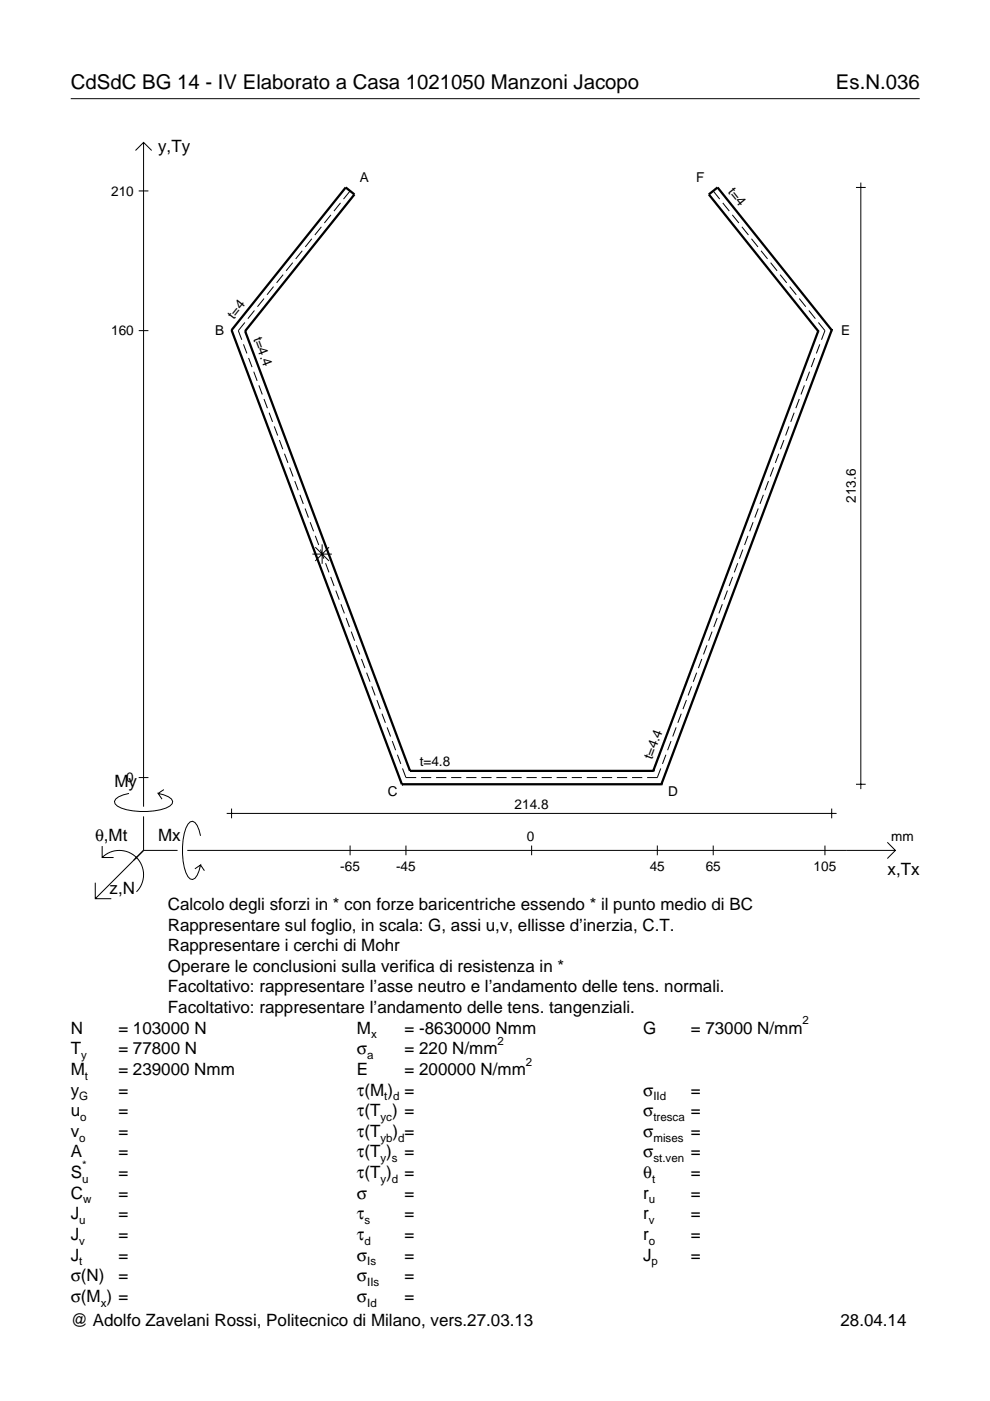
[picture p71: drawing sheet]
<svg xmlns="http://www.w3.org/2000/svg" width="210mm" height="297mm" viewBox="0 0 210 297" stroke-linecap="round" stroke-linejoin="round" font-family="sans-serif">
<defs><g id="words">
<g font-size="4.3">
<text x="15" y="18.9">CdSdC BG 14 - IV Elaborato a Casa 1021050 Manzoni Jacopo</text>
<text x="177.2" y="18.9">Es.N.036</text>
</g>
<g font-size="3.6">
<text x="33.5" y="32.3">y,Ty</text>
<text x="24.3" y="166.9">My</text>
<text x="20.1" y="178.2">θ,Mt</text>
<text x="33.5" y="178.2">Mx</text>
<text x="188.2" y="185.5">x,Tx</text>
<text x="23.2" y="189.6">z,N</text>
<text x="35.6" y="192.9">Calcolo degli sforzi in * con forze baricentriche essendo * il punto medio di BC</text>
<text x="35.6" y="197.3">Rappresentare sul foglio, in scala: G, assi u,v, ellisse d’inerzia, C.T.</text>
<text x="35.6" y="201.7">Rappresentare i cerchi di Mohr</text>
<text x="35.6" y="206">Operare le conclusioni sulla verifica di resistenza in *</text>
<text x="35.6" y="210.4">Facoltativo: rappresentare l’asse neutro e l’andamento delle tens. normali.</text>
<text x="35.6" y="214.8">Facoltativo: rappresentare l’andamento delle tens. tangenziali.</text>
<text x="15" y="219.2">N</text>
<text x="25.1" y="219.2">= 103000 N</text>
<text x="75.7" y="219.2">M</text>
<text x="85.8" y="219.2">= -8630000 Nmm</text>
<text x="136.4" y="219.2">G</text>
<text x="146.5" y="219.2">= 73000 N/mm</text>
<text x="15" y="227.9">M</text>
<text x="15" y="223.5">T</text>
<text x="25.1" y="223.5">= 77800 N</text>
<text x="25.1" y="227.9">= 239000 Nmm</text>
<text x="75.7" y="223.5">σ</text>
<text x="75.7" y="227.9">E</text>
<text x="85.8" y="223.5">= 220 N/mm</text>
<text x="85.8" y="227.9">= 200000 N/mm</text>
<text x="15" y="232.3">y</text>
<text x="25.1" y="232.3">=</text>
<text x="75.7" y="232.3">τ(M ) =</text>
<text x="136.4" y="232.3">σ</text>
<text x="146.5" y="232.3">=</text>
<text x="15" y="236.7">u</text>
<text x="25.1" y="236.7">=</text>
<text x="75.7" y="236.7">τ(T ) =</text>
<text x="136.4" y="236.7">σ</text>
<text x="146.5" y="236.7">=</text>
<text x="15" y="241">v</text>
<text x="15" y="245.4">A</text>
<text x="25.1" y="241">=</text>
<text x="25.1" y="245.4">=</text>
<text x="75.7" y="245.4">τ(T )</text>
<text x="75.7" y="241">τ(T</text>
<text x="83.3" y="241">) =</text>
<text x="85.8" y="245.4">=</text>
<text x="136.4" y="241">σ</text>
<text x="136.4" y="245.4">σ</text>
<text x="146.5" y="241">=</text>
<text x="146.5" y="245.4">=</text>
<text x="15" y="249.8">S</text>
<text x="25.1" y="249.8">=</text>
<text x="75.7" y="249.8">τ(T )</text>
<text x="85.8" y="249.8">=</text>
<text x="136.4" y="249.8">θ</text>
<text x="146.5" y="249.8">=</text>
<text x="15" y="254.2">C</text>
<text x="25.1" y="254.2">=</text>
<text x="75.7" y="254.2">σ</text>
<text x="85.8" y="254.2">=</text>
<text x="136.4" y="254.2">r</text>
<text x="146.5" y="254.2">=</text>
<text x="15" y="258.5">J</text>
<text x="15" y="262.9">J</text>
<text x="25.1" y="258.5">=</text>
<text x="25.1" y="262.9">=</text>
<text x="75.7" y="258.5">τ</text>
<text x="75.7" y="262.9">τ</text>
<text x="85.8" y="258.5">=</text>
<text x="85.8" y="262.9">=</text>
<text x="136.4" y="258.5">r</text>
<text x="136.4" y="262.9">r</text>
<text x="146.5" y="258.5">=</text>
<text x="146.5" y="262.9">=</text>
<text x="15" y="267.3">J</text>
<text x="25.1" y="267.3">=</text>
<text x="75.7" y="267.3">σ</text>
<text x="85.8" y="267.3">=</text>
<text x="136.4" y="267.3">J</text>
<text x="146.5" y="267.3">=</text>
<text x="15" y="271.7">σ(N)</text>
<text x="25.1" y="271.7">=</text>
<text x="75.7" y="271.7">σ</text>
<text x="85.8" y="271.7">=</text>
<text x="15" y="281.2">@ Adolfo Zavelani Rossi, Politecnico di Milano, vers.27.03.13</text>
<text x="15" y="276">σ(M ) =</text>
<text x="75.7" y="276">σ</text>
<text x="85.8" y="276">=</text>
<text x="178.2" y="281.2">28.04.14</text>
</g>
<g font-size="2.9">
<text x="23.6" y="41.5">210</text>
<text x="76.3" y="38.6">A</text>
<text x="147.6" y="38.6">F</text>
<text x="154.2" y="40.7" transform="rotate(51 154.2 40.7)">t=4</text>
<text x="23.6" y="71.1">160</text>
<text x="45.6" y="71">B</text>
<text x="49.6" y="67.7" transform="rotate(-51 49.6 67.7)">t=4</text>
<text x="53.6" y="71.8" transform="rotate(69 53.6 71.8)">t=4.4</text>
<text x="178.3" y="71">E</text>
<text x="181.5" y="106.6" transform="rotate(-90 181.5 106.6)">213.6</text>
<text x="138.3" y="161.2" transform="rotate(-69 138.3 161.2)">t=4.4</text>
<text x="26.8" y="165.9">0</text>
<text x="89" y="162.4">t=4.8</text>
<text x="82.2" y="168.8">C</text>
<text x="109.1" y="171.4">214.8</text>
<text x="141.7" y="168.8">D</text>
<text x="111.7" y="178.2">0</text>
<text x="189" y="178.2">mm</text>
<text x="72.1" y="184.7">-65</text>
<text x="84" y="184.7">-45</text>
<text x="137.8" y="184.7">45</text>
<text x="149.6" y="184.7">65</text>
<text x="172.5" y="184.7">105</text>
</g>
<g font-size="2.4">
<text x="78.7" y="220.2">x</text>
<text x="105.5" y="221.5">2</text>
<text x="170.2" y="217.2">2</text>
<text x="17.2" y="224.5">y</text>
<text x="77.9" y="224.5">a</text>
<text x="111.5" y="225.9">2</text>
<text x="16.8" y="233.3">G</text>
<text x="18" y="228.9">t</text>
<text x="81.5" y="233.3">t d</text>
<text x="138.5" y="233.3">IId</text>
<text x="17" y="237.7">o</text>
<text x="80.7" y="237.7">yc</text>
<text x="138.5" y="237.7">tresca</text>
<text x="16.8" y="242">o</text>
<text x="80.7" y="242">yb d</text>
<text x="138.5" y="242">mises</text>
<text x="17.4" y="250.8">u</text>
<text x="17.4" y="247.8">*</text>
<text x="80.7" y="246.4">y s</text>
<text x="80.7" y="250.8">y d</text>
<text x="138.2" y="250.8">t</text>
<text x="138.5" y="246.4">st.ven</text>
<text x="17.6" y="255.2">w</text>
<text x="137.6" y="255.2">u</text>
<text x="16.8" y="259.5">u</text>
<text x="16.8" y="263.9">v</text>
<text x="77.3" y="259.5">s</text>
<text x="77.3" y="263.9">d</text>
<text x="137.6" y="259.5">v</text>
<text x="137.6" y="263.9">o</text>
<text x="16.8" y="268.3">t</text>
<text x="77.9" y="268.3">Is</text>
<text x="138.2" y="268.3">p</text>
<text x="77.9" y="272.7">IIs</text>
<text x="21.4" y="277">x</text>
<text x="77.9" y="277">Id</text>
</g>
</g></defs>
<g fill="none" stroke="#000" stroke-width=".21">
<path d="M15 20.9h180M28.7 31.9l1.7-1.7 1.8 1.7M30.4 30.2v140.8M181.5 39.7h2M182.5 38.7v128.6M29.4 40.5h2.1M60 58.2l-1.4 1.8M62.1 55.7l-1.4 1.7M64.1 53.2l-1.4 1.7M66.1 50.6l-1.4 1.8M68.1 48.1l-1.3 1.7M70.2 45.6l-1.4 1.7"/>
<path d="M72.2 43l-1.4 1.8M74.2 40.5l-1.4 1.7M151.2 40.5l1.4 1.7M153.2 43l1.4 1.8M155.3 45.6l1.4 1.7M157.3 48.1l1.4 1.7M159.3 50.6l1.4 1.8M161.4 53.2l1.3 1.7M163.4 55.7l1.4 1.7M165.4 58.2l1.4 1.8M29.4 70.1h2.1M51.6 73l.7 1.9"/>
<path d="M51.9 68.4l-1.4 1.7 .8 1.9M52.7 75.9l.7 1.9M53.8 78.8l.7 1.9M53.9 65.8l-1.3 1.8M56 63.3l-1.4 1.7M58 60.8l-1.4 1.7M167.4 60.8l1.4 1.7M169.5 63.3l1.3 1.7M171.5 65.8l1.4 1.8M171.6 78.8l-.7 1.9M172.7 75.9l-.7 1.9M173.5 68.4l1.4 1.7-.7 1.9"/>
<path d="M173.8 73l-.7 1.9M54.9 81.7l.7 1.9M56 84.6l.7 1.9M57.1 87.5l.7 1.9M58.1 90.4l.8 1.9M59.2 93.3l.8 1.9M60.3 96.2l.7 1.9M61.4 99.1l.7 1.9M164 99.1l-.7 1.9M165.1 96.2l-.7 1.9M166.2 93.3l-.7 1.9M167.3 90.4l-.7 1.9"/>
<path d="M168.4 87.5l-.7 1.9M169.5 84.6l-.8 1.9M170.6 81.7l-.8 1.9M62.5 102l.7 1.9M63.6 104.9l.7 1.9M64.7 107.8l.7 1.9M65.8 110.7l.7 1.9M66.2 117.5h4.2M66.8 116l3 2.9M66.8 113.6l.8 1.9M67.9 116.5l.8 2M68.3 115.4v4.1"/>
<path d="M69 119.4l.7 2M69.8 116l-3 2.9M156.4 119.4l-.7 2M157.5 116.5l-.7 2M158.6 113.6l-.7 1.9M159.7 110.7l-.8 1.9M160.8 107.8l-.8 1.9M161.9 104.9l-.8 1.9M162.9 102l-.7 1.9M70.1 122.3l.7 2M71.2 125.2l.7 2M72.3 128.1l.7 2"/>
<path d="M73.4 131l.7 2M74.5 133.9l.7 2M75.5 136.8l.8 2M76.6 139.7l.8 2M148.8 139.7l-.7 2M149.9 136.8l-.7 2M151 133.9l-.8 2M152.1 131l-.8 2M153.1 128.1l-.7 2M154.2 125.2l-.7 2M155.3 122.3l-.7 2M77.7 142.6l.8 2"/>
<path d="M78.8 145.5l.7 2M79.9 148.4l.7 2M81 151.3l.7 2M82.1 154.2l.7 2M83.2 157.1l.7 2M142.3 157.1l-.8 2M143.4 154.2l-.8 2M144.4 151.3l-.7 2M145.5 148.4l-.7 2M146.6 145.5l-.7 2M147.7 142.6l-.7 2M21.7 179.4v2.4h2.4"/>
<path d="M27.3 168.2a3.6 3.6 0 0 0-3 1.7l.1 .5a5.6 5.6 0 0 0 3.8 1.5 13.4 13.4 0 0 0 7.8-1l.5-.5 .1-.5a3.6 3.6 0 0 0-3.1-1.7l.8 1.2M29.4 164.9h2.1M30.4 173.1v7.2M34.7 167.4l-1.2 .8M42.5 177.2a3.6 3.6 0 0 0-1.7-3.1l-.5 .2a5.7 5.7 0 0 0-1.5 3.7 13.3 13.3 0 0 0 1 7.9l.5 .5 .5 .1a3.6 3.6 0 0 0 1.7-3.1l-1.2 .8M48.1 172.5h129.3M49.1 171.4v2.1M74.2 179.3v2M84.3 160l.7 2M85.3 162.9l.8 2h2.1M86.1 179.3v2M89.3 164.9h2.1"/>
<path d="M92.5 164.9h2.1M95.7 164.9h2.1M98.8 164.9h2.2M102 164.9h2.2M105.2 164.9h2.2M108.4 164.9h2.2M111.6 164.9h2.2M112.7 179.3v2M114.8 164.9h2.2M118 164.9h2.2M121.2 164.9h2.2M124.4 164.9h2.2"/>
<path d="M127.6 164.9h2.2M130.8 164.9h2.2M134 164.9h2.2M139.4 179.3v2M140.1 162.9l-.7 2h-2.2M141.2 160l-.7 2M151.2 179.3v2M174.9 179.3v2M176.3 171.4v2.1M181.5 166.3h2M188.1 178.6l1.7 1.7-1.7 1.7M20.2 187.2v3.3h3.4"/>
<path d="M21.7 181.8a5.1 5.1 0 0 1 7.2 0 5.1 5.1 0 0 1 0 7.3M30.4 180.3l-10.2 10.2M30.4 180.3h7.2M39.7 180.3h150.1M42.5 183.4l.8 1.2"/>
</g>
<g fill="none" stroke="#000" stroke-width=".48">
<path d="M49.1 70h.1M49.1 70l24.2-30.3 1.8 1.5-23.1 29M49.1 70l36.1 96.3M52 70.2h.1M52 70.2l34.9 93.2M173.5 70.2h.1M173.5 70.2l-35 93.2M176.3 70h.1M176.3 70l-36.1 96.3M176.3 70l-24.2-30.3-1.8 1.5 23.2 29M85.2 166.3h.1M85.2 166.3h55"/>
<path d="M86.9 163.4h.1M86.9 163.4h51.6M138.5 163.4h.1M140.2 166.3h.1"/>
</g>
<use href="#words"/>
</svg>
